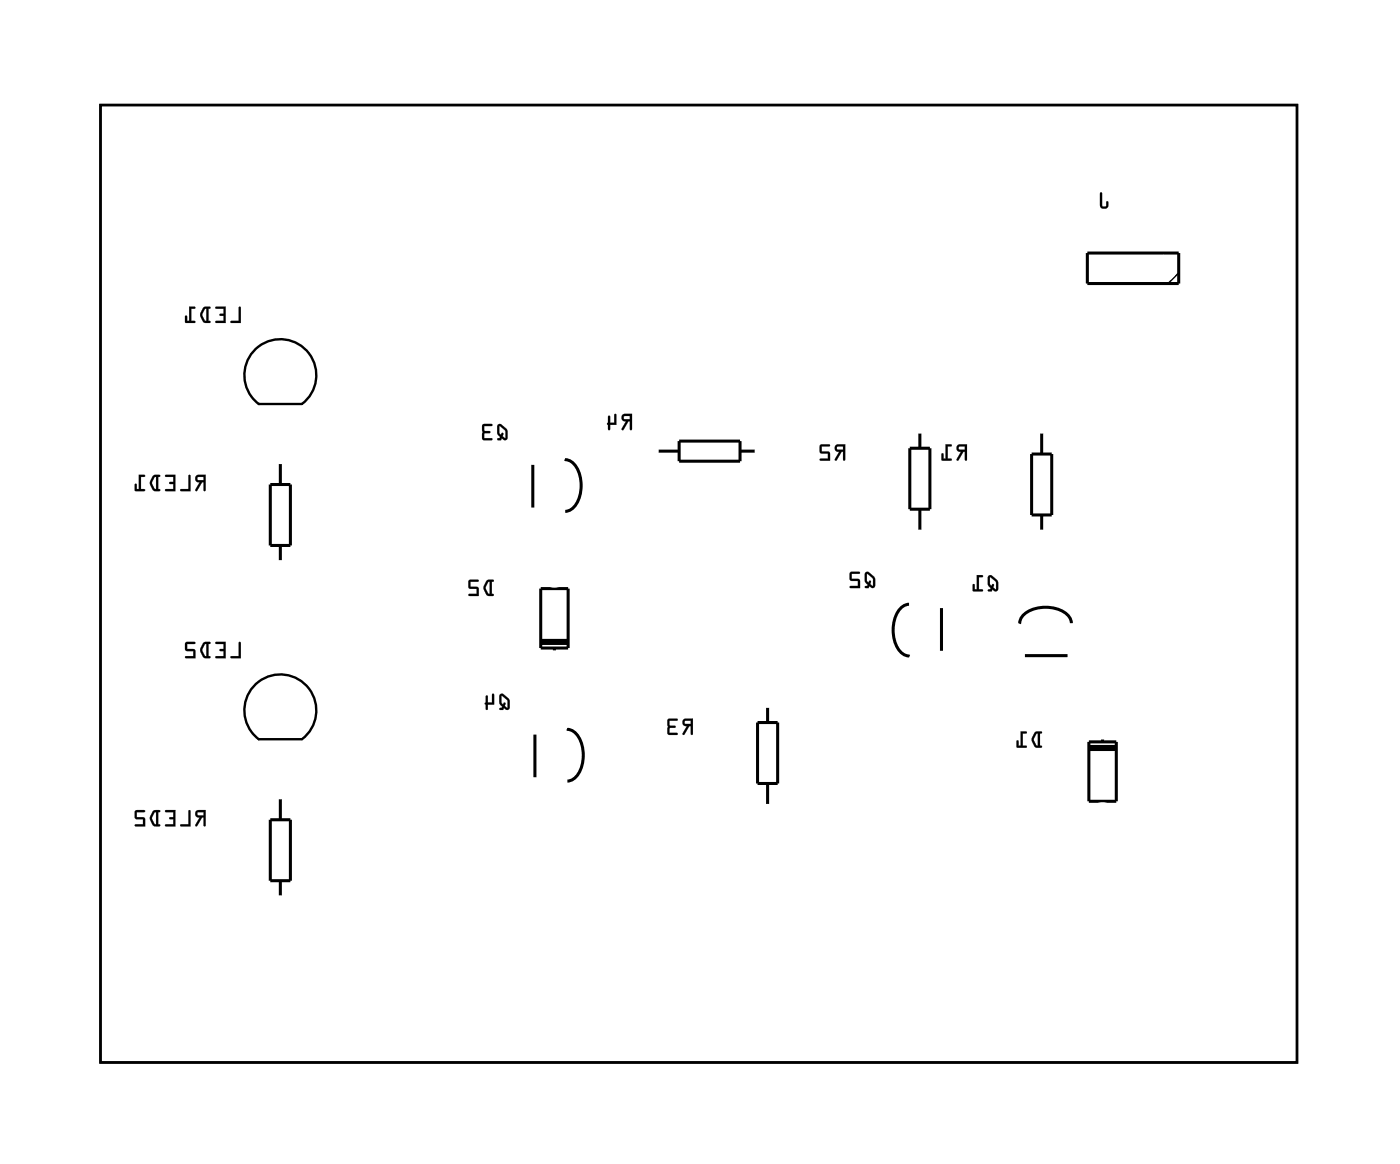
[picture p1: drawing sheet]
<svg xmlns="http://www.w3.org/2000/svg" width="117mm" height="97mm" viewBox="0 0 117 97" stroke-linecap="round" stroke-linejoin="round" font-family="sans-serif">
<path d="M8.4 8.8h99.8v79.8h-99.8zM25.2 33.7a3 3 0 0 0 .4-4.5 3 3 0 0 0-4.4 .1 3 3 0 0 0 .4 4.4h3.6M25.2 61.6a3 3 0 0 0 .4-4.4 3 3 0 0 0-4.4 0 3 3 0 0 0 .4 4.4h3.6" fill="none" stroke="#000" stroke-width=".2"/>
<path d="M8.4 8.8h99.8v79.8h-99.8z" fill="none" stroke="#000" stroke-width=".08"/>
<g fill="none" stroke="#000" stroke-width=".25">
<path d="M23.4 38.6v1.8M44.4 38.7v3.6M47.2 38.3a1.92 1.92 0 0 1 1.3 2.2 2.34 2.34 0 0 1-1 2l-.4 .1M54.8 37.6h1.8M56.6 36.8h5.1v1.6h-5.1zM61.7 37.6h1.4M75.9 37.4h1.7v5h-1.7zM76.7 36v1.4M86 37.8h1.7v5.1h-1.7zM86.9 36v1.8M90.7 21.1h7.6v2.5h-7.6zM22.5 40.4h1.7v5.1h-1.7z"/>
<path d="M23.4 45.5v1.3M45.1 49.1h2.3v4.9h-2.3zM46.2 48.9v.2M46.2 54v.3M64 58.9v1.3M75.8 50.4a1.38 1.38 0 0 0-1.1 1 2.99 2.99 0 0 0 .4 3l.4 .2 .3 .1M76.7 42.4v1.9M78.5 50.7v3.5M85.1 51.9a1.92 1.92 0 0 1 2.1-1.3 2.34 2.34 0 0 1 2.1 1l.1 .3M85.5 54.6h3.5M86.9 42.9v1.4M22.5 68.3h1.7v5.1h-1.7z"/>
<path d="M23.4 66.5v1.8M23.4 73.4v1.3M44.6 61.2v3.6M47.3 60.8a1.92 1.92 0 0 1 1.3 2.2 2.34 2.34 0 0 1-.9 2l-.4 .1M63.2 60.2h1.7v5.1h-1.7zM64 65.3v1.8M90.8 61.8h2.3v5h-2.3zM92 61.5v.3M92 66.8v.2"/>
</g>
<path d="M98.3 22.7l-.9 .9" fill="none" stroke="#000" stroke-width=".13"/>
<path d="M45.1 53.5h2.3M90.8 62.3h2.3" fill="none" stroke="#000" stroke-width=".51"/>
<g fill="#000">
<path d="M91.8 16.1h.1v1.1h.3l.1-.4h.1v.3a.36 .36 0 0 1-.3 .3 .36 .36 0 0 1-.4-.3z"/>
<path d="M91.8 16l-.1 1.1a.37 .37 0 0 0 .4 .3 .37 .37 0 0 0 .4-.3v-.2a.1 .1 0 0 0-.1-.1 .1 .1 0 0 0-.1 .1l-.1 .3h-.2l-.1-1.1zM91.8 16.1h.1v1.1h.3l.2-.4v.3a.35 .35 0 0 1-.3 .3 .35 .35 0 0 1-.3-.3z"/>
<path d="M19.9 25.6v1.1h-.6v.2h.8v-1.3zM18 25.6v.1h.6v.4l-.2 .1h-.1l.1 .1h.2v.4h-.6v.2h.8v-1.3zM17 25.6a.81 .81 0 0 0-.1 1.2l.6 .1 .1-.1-.2-.1v-1h.1l.1-.1h-.5zM17.1 25.7h.1v1h-.1l-.2-.5zM15.8 25.6v1.1h-.2v-.3l-.1-.1-.1 .6h.8v-.2h-.2v-1h.2l.1-.1z"/>
<path d="M19.9 25.6v1.1h-.6a.1 .1 0 0 0-.1 .1 .1 .1 0 0 0 .1 .1h.8v-1.3zM19.9 25.6h.2v1.3h-.8v-.1h.6zM18 25.6v.1h.6v.4h-.2a.1 .1 0 0 0-.1 .1 .1 .1 0 0 0 .1 .1h.2v.4h-.6a.1 .1 0 0 0-.1 .1 .1 .1 0 0 0 .1 .1h.8v-1.4zM18 25.6h.8v1.3h-.8v-.1h.7v-.5h-.3l-.1-.1h.1h.3v-.5h-.7zM16.9 25.6l-.2 .5v.3l.3 .5h.5a.1 .1 0 0 0 .1-.1 .1 .1 0 0 0-.1-.1h-.1v-1h.1a.1 .1 0 0 0 .1-.1 .1 .1 0 0 0-.1-.1zM17 25.7l.1-.1h.4v.1h-.1v1.1h.1v.1h-.5l-.3-.5v-.3zM17.1 25.8l.1-.1v1h-.1l-.2-.5zM17.1 25.7l-.2 .5 .2 .5 .1 .1v-1.1zM15.8 25.5v1.2h-.2v-.3a.1 .1 0 0 0-.1-.1 .1 .1 0 0 0-.1 .1v.5h.8a.1 .1 0 0 0 .1-.1 .1 .1 0 0 0-.1-.1h-.2v-1h.2a.1 .1 0 0 0 .1-.1 .1 .1 0 0 0-.1-.1zM15.8 25.6h.5l-.1 .1h-.3v1.1h.3v.1h-.8l.1-.6 .1 .1v.4h.2z"/>
<path d="M41.5 35.4v.7l.2 .3-.2 .2 .3 .1 .1-.2 .2 .2 .2-.1a.91 .91 0 0 0-.6-1.3zM41.7 35.5l.4 .4 .1 .6-.3-.1 .1-.2a.11 .11 0 0 0-.1-.1 .11 .11 0 0 0-.1 .1l-.2-.1zM40.3 35.4l-.1 1.2 .2 .1h.6v-.2h-.6v-.4h.4l.1-.1-.1-.1h-.4v-.4h.6l.1-.1z"/>
<path d="M41.5 35.4v.7l.2 .3v.1h-.1a.1 .1 0 0 0-.1 .1 .1 .1 0 0 0 .1 .1h.2l.1-.2 .1 .2 .3-.1a.92 .92 0 0 0-.5-1.2l-.1-.1zM41.5 35.4h.3l.4 .3a.97 .97 0 0 1 .1 .9l-.2 .1-.2-.2-.1 .2-.3-.1 .2-.2-.2-.3zM41.7 35.5l.4 .4v.6l-.2-.1 .1-.2a.11 .11 0 0 0-.1-.1 .11 .11 0 0 0-.1 .1l-.1-.1zM41.6 35.5v.5a.14 .14 0 0 0 .1 .2 .14 .14 0 0 0 .2-.1l.1 .1-.1 .2 .3 .1v-.6zM40.3 35.4l-.1 1.2 .2 .1h.6a.1 .1 0 0 0 .1-.1 .1 .1 0 0 0-.1-.1h-.6v-.4h.4a.1 .1 0 0 0 .1-.1 .1 .1 0 0 0-.1-.1h-.4v-.4h.6a.1 .1 0 0 0 .1-.1 .1 .1 0 0 0-.1-.1zM40.3 35.4h.8l-.1 .1h-.6v.4h.4l.1 .1-.1 .1h-.4v.4h.6v.2h-.6l-.2-.1z"/>
<path d="M51.9 34.6a.32 .32 0 0 0 0 .4 .32 .32 0 0 0 .3 .1l-.4 .7h.2l.4-.7h.1v.7h.2v-1.3zM52 34.7h.5v.2h-.4zM50.7 34.7v.5l-.1 .1 .2 .6 .1-.1v-.4h.5v-.8v-.1h-.2v.7h-.3v-.5z"/>
<path d="M51.9 34.6a.32 .32 0 0 0 0 .4 .32 .32 0 0 0 .3 .1l-.4 .6a.11 .11 0 0 0 .1 .2 .1 .1 0 0 0 .1-.1l.4-.7h.1v.7a.1 .1 0 0 0 .1 .1 .1 .1 0 0 0 .1-.1v-1.3h-.6zM51.9 34.6l.8-.1v1.3h-.2v-.7h-.1l-.4 .7h-.1l.3-.7a.31 .31 0 0 1-.3-.1 .31 .31 0 0 1 0-.4zM52.1 34.7h.4v.2h-.4zM52 34.7l.1 .2h.4v-.2zM50.7 34.7v.5a.09 .09 0 0 0-.1 .1 .09 .09 0 0 0 .1 .1v.4a.1 .1 0 0 0 .1 .1 .1 .1 0 0 0 .1-.1v-.4h.5v-.8a.1 .1 0 0 0-.1-.1 .1 .1 0 0 0-.1 .1v.6h-.3v-.5zM50.7 34.7h.2v.5h.3v-.6l.2-.1v.1v.8h-.5v.4h-.1l-.2-.5 .1-.1z"/>
<path d="M69.7 37.1a.32 .32 0 0 0-.1 .4 .32 .32 0 0 0 .4 .2l-.4 .6 .2 .1 .4-.7h.1v.6l.1 .1 .1-1.4zM69.8 37.2h.5v.3h-.4zM68.4 37.1v.6l.1 .1h.6v.4h-.6l-.1 .1 .8 .1v-.7l-.7-.1v-.4h.6l.1-.1z"/>
<path d="M69.7 37.1a.32 .32 0 0 0-.1 .4 .32 .32 0 0 0 .4 .2l-.4 .6a.1 .1 0 0 0 .1 .1 .1 .1 0 0 0 .1 0l.4-.7h.1v.6a.1 .1 0 0 0 .1 .1 .1 .1 0 0 0 .1-.1v-1.3h-.6zM69.7 37.1l.8-.1-.1 1.4-.1-.1v-.7h-.1l-.4 .8-.2-.1 .4-.7a.31 .31 0 0 1-.3-.1 .31 .31 0 0 1 0-.4zM69.8 37.2h.5v.3h-.4zM69.8 37.2l.1 .3h.4v-.3zM68.4 37.1v.7h.7v.4h-.6a.1 .1 0 0 0-.1 .1 .1 .1 0 0 0 .1 .1h.7v-.7l-.7-.1v-.4h.6a.1 .1 0 0 0 .1-.1 .1 .1 0 0 0-.1-.1zM68.4 37.1h.8l-.1 .1h-.6v.4l.7 .1v.7l-.8-.1 .1-.1h.6v-.4h-.6l-.1-.1z"/>
<path d="M79.9 37.1a.32 .32 0 0 0-.1 .4 .32 .32 0 0 0 .3 .2l-.3 .6 .1 .1 .5-.7h.1v.6l.1 .1 .1-1.4zM80 37.2h.5v.3h-.5zM78.9 37v1.2h-.2v-.4h-.1l-.1 .5 .8 .1v-.2h-.3v-1h.3l.1-.1z"/>
<path d="M79.9 37.1a.32 .32 0 0 0-.1 .4 .32 .32 0 0 0 .3 .2l-.3 .6a.1 .1 0 0 0 0 .1 .1 .1 0 0 0 .2 0l.4-.7h.1v.6a.1 .1 0 0 0 .1 .1 .1 .1 0 0 0 .1-.1v-1.3h-.7zM79.9 37.1l.8-.1-.1 1.4-.1-.1v-.7h-.1l-.5 .8-.1-.1 .4-.7a.31 .31 0 0 1-.4-.1 .31 .31 0 0 1 .1-.4zM80 37.2h.5v.3h-.5zM80 37.2v.3h.5v-.3zM78.9 37v1.2h-.2v-.3a.1 .1 0 0 0-.1-.1 .1 .1 0 0 0-.1 .1v.5h.8a.1 .1 0 0 0 .1-.1 .1 .1 0 0 0-.1-.1h-.3v-1h.3a.1 .1 0 0 0 .1-.1 .1 .1 0 0 0-.1-.1zM78.9 37l.5 .1-.1 .1h-.3v1h.3v.2l-.8-.1 .1-.5h.1v.4h.2z"/>
<path d="M16.4 39.7a.32 .32 0 0 0-.1 .3 .32 .32 0 0 0 .3 .2l-.3 .7h.1l.5-.7h.1v.6l.1 .1 .1-1.3zM16.5 39.8h.5v.2h-.5zM15.7 39.6v1.2h-.6v.1h.8v-1.2zM13.8 39.6v.1l.7 .1v.4h-.3l-.1 .1h.1h.3v.5h-.7v.1h.8v-1.3zM12.8 39.7a.81 .81 0 0 0 0 1.1l.5 .1 .1-.1h-.2v-1l.1-.1 .1-.1h-.4zM12.9 39.8h.1v1l-.1-.1-.2-.4zM11.6 39.6v1.2h-.2v-.4l-.1-.1-.1 .6h.9v-.1h-.3v-1l.3-.1v-.1z"/>
<path d="M16.4 39.6a.32 .32 0 0 0-.1 .4 .32 .32 0 0 0 .3 .2l-.3 .6a.1 .1 0 0 0 0 .1 .1 .1 0 0 0 .2 0l.4-.7h.1v.6a.1 .1 0 0 0 .1 .1 .1 .1 0 0 0 .1-.1v-1.2h-.7zM16.4 39.7l.8-.1-.1 1.3-.1-.1v-.6h-.1l-.5 .7h-.1l.4-.7a.31 .31 0 0 1-.4-.2 .31 .31 0 0 1 .1-.3zM16.5 39.8h.5v.2h-.5zM16.5 39.8v.2h.5v-.3zM15.7 39.6v1.2h-.6a.1 .1 0 0 0-.1 0 .1 .1 0 0 0 .1 .1h.8v-1.2zM15.7 39.6l.2 .1v1.2h-.8v-.1h.6zM13.8 39.6v.2h.7v.4h-.3a.1 .1 0 0 0-.1 .1 .1 .1 0 0 0 .1 .1l.3-.1v.5h-.7a.1 .1 0 0 0 0 .1h.8v-1.3zM13.8 39.6h.8v1.3h-.8v-.1h.7v-.5h-.3h-.1l.1-.1h.3v-.5h-.7zM12.8 39.7l-.3 .5v.2l.3 .5h.5a.1 .1 0 0 0 .1-.1 .1 .1 0 0 0-.1 0h-.1v-1h.1a.1 .1 0 0 0 .1-.1 .1 .1 0 0 0-.1-.1zM12.8 39.7l.2-.1h.4l-.1 .1h-.1v1.1h.1v.1h-.5l-.3-.5v-.3zM12.9 39.8h.1v1l-.1-.1-.2-.4zM12.9 39.8l-.2 .5 .2 .4 .1 .1v-1.1zM11.6 39.6v1.2h-.2v-.4a.1 .1 0 0 0-.1-.1 .1 .1 0 0 0-.1 .1l.1 .5h.7a.1 .1 0 0 0 .1-.1 .1 .1 0 0 0-.1 0h-.2v-1h.2a.1 .1 0 0 0 .1-.1 .1 .1 0 0 0-.1-.1zM11.6 39.6h.5l-.1 .1h-.3v1.1h.3v.1h-.8l.1-.6 .1 .1v.4h.2z"/>
<path d="M19.9 53.5v1.2h-.6v.2h.8v-1.3zM18 53.5v.2h.6v.4h-.2l-.1 .1 .1 .1h.2v.4h-.6v.1l.8 .1v-1.4zM17 53.6a.81 .81 0 0 0-.1 1.2l.6 .1 .1-.1-.2-.1v-1l.1-.1h.1l-.5-.1zM17.1 53.7h.1v1l-.1-.1-.2-.4zM15.5 53.5l-.1 .7 .2 .1h.5v.4h-.6l-.1 .1 .9 .1-.1-.8h-.6v-.4h.6l.1-.1z"/>
<path d="M19.9 53.5v1.2h-.6a.1 .1 0 0 0-.1 .1 .1 .1 0 0 0 .1 .1h.8v-1.3zM19.9 53.5l.2 .1v1.3l-.8-.1v-.1h.6zM18 53.5v.2h.6v.4h-.2a.1 .1 0 0 0-.1 .1 .1 .1 0 0 0 .1 .1h.2v.4h-.6a.1 .1 0 0 0-.1 .1 .1 .1 0 0 0 .1 .1h.8v-1.4zM18 53.5h.8v1.4l-.8-.1v-.1h.7v-.4h-.3l-.1-.1 .1-.1h.3v-.4h-.7zM16.9 53.6l-.2 .5v.3l.3 .4 .5 .1a.1 .1 0 0 0 .1-.1 .1 .1 0 0 0-.1-.1h-.1v-1h.1a.1 .1 0 0 0 .1-.1 .1 .1 0 0 0-.1-.1zM17 53.6l.1-.1 .4 .1v.1h-.1v1h.1v.1h-.5l-.3-.4v-.4zM17.1 53.7h.1v1l-.1-.1-.2-.4zM17.1 53.7l-.2 .5 .2 .4 .1 .1v-1zM15.5 53.5v.7l.6 .1v.4h-.6a.1 .1 0 0 0-.1 .1 .1 .1 0 0 0 .1 .1h.8v-.8h-.7v-.4h.6a.1 .1 0 0 0 .1-.1 .1 .1 0 0 0-.1-.1zM15.5 53.6h.8l-.1 .1h-.6v.4h.6l.1 .8-.9-.1 .1-.1h.6v-.4h-.5l-.1-.1z"/>
<path d="M40.6 48.4a.81 .81 0 0 0 0 1.2l.5 .1 .1-.1-.2-.1v-1h.2v-.1l-.4-.1zM40.7 48.5h.1v1l-.1-.1-.2-.4zM39.1 48.4v.6l.1 .1h.6v.4h-.6l-.1 .1 .8 .1v-.7l-.7-.1v-.4h.6l.1-.1z"/>
<path d="M40.6 48.4l-.3 .5 .1 .3 .2 .4 .5 .1a.1 .1 0 0 0 .1-.1 .1 .1 0 0 0-.1-.1h-.1v-1h.1a.1 .1 0 0 0 .1-.1 .1 .1 0 0 0-.1-.1zM40.6 48.4l.2-.1 .4 .1-.1 .1h-.1v1h.2l-.1 .2-.5-.1-.2-.4v-.4zM40.7 48.5h.1v1l-.1-.1-.2-.4zM40.7 48.5l-.2 .5 .2 .5h.2v-1zM39.1 48.4v.6l.7 .1v.4h-.6a.1 .1 0 0 0-.1 .1 .1 .1 0 0 0 .1 .1h.7v-.7l-.7-.1v-.4h.6a.1 .1 0 0 0 .1-.1 .1 .1 0 0 0-.1-.1zM39.1 48.4h.8l-.1 .1h-.6v.4l.7 .1v.7l-.8-.1 .1-.1h.6v-.4h-.6l-.1-.1z"/>
<path d="M41.7 57.9v.7l.2 .3-.2 .2 .3 .1v-.2l.3 .2 .2-.2a.91 .91 0 0 0-.6-1.2zM41.8 58l.5 .4v.6l-.2-.2 .1-.1a.11 .11 0 0 0-.2-.1 .11 .11 0 0 0 0 .1l-.2-.2zM40.5 58v.6h-.1l.2 .6 .1-.1v-.4h.5v-.8v-.1l-.2 .1v.7h-.3v-.6z"/>
<path d="M41.7 57.9l-.1 .7 .3 .3-.1 .1h-.1a.1 .1 0 0 0-.1 .1 .1 .1 0 0 0 .1 .1h.3v-.2l.2 .2 .3-.1a.92 .92 0 0 0-.5-1.2l-.1-.1zM41.7 57.9l.2-.1 .5 .4a.97 .97 0 0 1 .1 .8l-.2 .2-.3-.2v.2l-.3-.1 .2-.2-.2-.3zM41.8 58l.5 .4v.6l-.2-.2 .1-.1a.11 .11 0 0 0-.2-.1 .11 .11 0 0 0 0 .1l-.2-.2zM41.8 58v.5a.14 .14 0 0 0 .1 .2 .14 .14 0 0 0 .2-.1h.1l-.1 .2 .2 .2v-.6zM40.5 58v.5a.09 .09 0 0 0-.1 .1 .09 .09 0 0 0 .1 .1v.4a.1 .1 0 0 0 .1 .1 .1 .1 0 0 0 .1-.1v-.4h.5v-.8a.1 .1 0 0 0-.1-.1 .1 .1 0 0 0-.1 .1v.7h-.3v-.6zM40.5 58h.2v.6h.3v-.7l.2-.1v.1v.8h-.5v.4l-.1 .1-.2-.6h.1z"/>
<path d="M72.2 47.7l-.1 .7 .3 .3-.3 .3h.3l.1-.2 .3 .2 .2-.1a.91 .91 0 0 0-.7-1.2zM72.3 47.8l.5 .4v.6l-.2-.1v-.2a.11 .11 0 0 0-.1-.1 .11 .11 0 0 0-.1 .2l-.1-.2zM70.9 47.7v.6l.1 .1h.6v.4h-.6l-.1 .2h.8v-.7l-.7-.1v-.4h.6l.1-.1z"/>
<path d="M72.2 47.7l-.1 .7 .3 .3-.1 .1h-.1a.1 .1 0 0 0-.1 .1 .1 .1 0 0 0 .1 .1h.3v-.2l.2 .2h.2a.92 .92 0 0 0-.4-1.3l-.2-.1zM72.2 47.7h.2l.5 .3a.97 .97 0 0 1 .1 .9l-.2 .1-.3-.2-.1 .2h-.3l.3-.3-.3-.3zM72.3 47.8l.5 .4v.6l-.2-.1 .1-.2a.11 .11 0 0 0-.2-.1 .11 .11 0 0 0-.1 .2l-.1-.2zM72.3 47.8v.6a.14 .14 0 0 0 .1 .2 .14 .14 0 0 0 .1-.2l.1 .1v.2l.2 .1v-.6zM70.9 47.7v.7h.7v.4h-.6a.1 .1 0 0 0-.1 .1 .1 .1 0 0 0 .1 .1h.7v-.7l-.7-.1v-.4h.6a.1 .1 0 0 0 .1-.1 .1 .1 0 0 0-.1-.1zM70.9 47.7h.8l-.1 .1h-.6v.5h.7v.7h-.8l.1-.2h.6v-.4h-.6l-.1-.1z"/>
<path d="M82.5 48l-.1 .7 .2 .3-.2 .2 .3 .1 .1-.2 .2 .2 .2-.1a.91 .91 0 0 0-.6-1.3zM82.6 48.1l.5 .4v.6l-.3-.1 .1-.2a.11 .11 0 0 0-.1-.1 .11 .11 0 0 0-.1 .1l-.1-.1zM81.5 47.9v1.2h-.2v-.4h-.1l-.1 .5 .8 .1v-.2h-.3v-1h.3l.1-.1z"/>
<path d="M82.4 48v.7l.2 .3v.1h-.1a.1 .1 0 0 0-.1 .1 .1 .1 0 0 0 .1 .1h.2l.1-.2 .2 .2 .2-.1a.92 .92 0 0 0-.5-1.2l-.1-.1zM82.5 48h.2l.4 .3a.97 .97 0 0 1 .1 .9l-.2 .1-.2-.2-.1 .2-.3-.1 .2-.2-.2-.3zM82.6 48.1l.5 .4-.1 .6-.2-.1 .1-.2a.11 .11 0 0 0-.1-.1 .11 .11 0 0 0-.1 .1l-.1-.1zM82.6 48.1v.5a.14 .14 0 0 0 0 .2 .14 .14 0 0 0 .2-.1l.1 .1-.1 .2 .3 .1v-.6zM81.5 47.9v1.2h-.2v-.3a.1 .1 0 0 0-.1-.1 .1 .1 0 0 0-.1 .1v.5h.8a.1 .1 0 0 0 .1-.1 .1 .1 0 0 0-.1-.1h-.3v-1h.3a.1 .1 0 0 0 .1-.1 .1 .1 0 0 0-.1-.1zM81.5 47.9l.5 .1-.1 .1h-.3v1h.3v.2l-.8-.1 .1-.5h.1v.4h.2z"/>
<path d="M16.4 67.6a.32 .32 0 0 0-.1 .4 .32 .32 0 0 0 .3 .1l-.3 .7 .1 .1 .5-.8h.1v.7l.1 .1 .1-1.4zM16.5 67.7h.5v.3h-.5zM15.7 67.5v1.2h-.6v.2h.8v-1.3zM13.8 67.5v.2h.7v.4h-.3l-.1 .1 .1 .1h.3v.4h-.7v.1l.8 .1v-1.4zM12.8 67.6a.81 .81 0 0 0 0 1.2l.5 .1 .1-.1-.2-.1v-1h.1l.1-.1-.4-.1zM12.9 67.7h.1v1h-.1l-.2-.5zM11.3 67.6l-.1 .6 .2 .1h.5v.4h-.6l-.1 .1 .9 .1v-.7l-.7-.1v-.4h.6l.1-.1z"/>
<path d="M16.4 67.6a.32 .32 0 0 0-.1 .4 .32 .32 0 0 0 .3 .1l-.3 .6a.1 .1 0 0 0 0 .2 .11 .11 0 0 0 .2-.1l.4-.7h.1v.7a.1 .1 0 0 0 .1 .1 .1 .1 0 0 0 .1-.1v-1.3h-.7zM16.4 67.6l.8-.1-.1 1.4-.1-.1v-.7h-.1l-.5 .7h-.1l.4-.7a.31 .31 0 0 1-.4-.1 .31 .31 0 0 1 .1-.4zM16.5 67.7h.5v.3l-.5-.1zM16.5 67.7v.3h.5v-.3zM15.7 67.5v1.2h-.6a.1 .1 0 0 0-.1 .1 .1 .1 0 0 0 .1 .1h.8v-1.3zM15.7 67.5l.2 .1v1.3h-.8v-.2h.6zM13.8 67.5v.2h.7v.4h-.3a.1 .1 0 0 0-.1 .1 .1 .1 0 0 0 .1 .1h.3v.4h-.7a.1 .1 0 0 0 0 .1 .1 .1 0 0 0 0 .1h.8v-1.4zM13.8 67.5h.8v1.4l-.8-.1v-.1h.7v-.4h-.3l-.1-.1 .1-.1h.3v-.4h-.7zM12.8 67.6l-.3 .5v.3l.3 .4 .5 .1a.1 .1 0 0 0 .1-.1 .1 .1 0 0 0-.1-.1h-.1v-1h.1a.1 .1 0 0 0 .1-.1 .1 .1 0 0 0-.1-.1zM12.8 67.6l.2-.1 .4 .1-.1 .1h-.1v1h.1v.2l-.5-.1-.3-.4v-.4zM12.9 67.7h.1v1l-.1-.1-.2-.4zM12.9 67.7l-.2 .5 .2 .5h.1v-1zM11.3 67.6v.6l.6 .1v.4h-.6a.1 .1 0 0 0-.1 .1 .1 .1 0 0 0 .1 .1h.8v-.7l-.7-.1v-.4h.6a.1 .1 0 0 0 .1-.1 .1 .1 0 0 0-.1-.1zM11.3 67.6h.8l-.1 .1h-.6v.4l.6 .1 .1 .7-.9-.1 .1-.1h.6v-.4h-.5l-.1-.1z"/>
<path d="M57 60a.32 .32 0 0 0-.1 .4 .32 .32 0 0 0 .4 .1l-.4 .7h.2l.4-.7h.1v.7h.1l.1-1.3zM57.1 60.1h.5v.2h-.4zM55.7 59.9v1.2l.1 .2 .7-.1v-.1h-.7l.1-.4h.4l.1-.1-.1-.1h-.4l-.1-.4h.6l.1-.2z"/>
<path d="M57 60a.32 .32 0 0 0-.1 .4 .32 .32 0 0 0 .4 .1l-.4 .6a.11 .11 0 0 0 .1 .2 .1 .1 0 0 0 .1-.1l.4-.7h.1v.7a.1 .1 0 0 0 .1 .1 .1 .1 0 0 0 .1-.1v-1.3h-.6zM57 60l.8-.1-.1 1.3h-.1v-.7h-.1l-.4 .7h-.2l.4-.7a.31 .31 0 0 1-.3-.1 .31 .31 0 0 1 0-.4zM57.1 60.1h.5v.2h-.4zM57.1 60.1l.1 .2h.4v-.2zM55.7 59.9v1.3l.1 .1h.6a.1 .1 0 0 0 .1-.1 .1 .1 0 0 0-.1-.1h-.6l.1-.4h.4a.1 .1 0 0 0 .1-.1 .1 .1 0 0 0-.1-.1h-.4l-.1-.4h.6a.1 .1 0 0 0 .1-.1 .1 .1 0 0 0-.1-.1zM55.7 60h.8l-.1 .1h-.6l.1 .4h.4v.1l-.4 .1-.1 .4h.7v.1h-.7l-.1-.1z"/>
<path d="M86.3 61.1a.81 .81 0 0 0 0 1.1l.5 .1 .1-.1-.2-.1v-1h.2v-.1h-.4zM86.5 61.1h.1v1h-.2l-.2-.5zM85.1 61v1.1h-.1v-.3l-.2-.1v.6h.8v-.1l-.3-.1v-1h.3v-.1z"/>
<path d="M86.3 61l-.3 .6 .1 .2 .3 .5h.4a.1 .1 0 0 0 .1-.1 .1 .1 0 0 0-.1-.1h-.1v-1h.1a.1 .1 0 0 0 .1-.1 .1 .1 0 0 0-.1 0zM86.3 61.1l.2-.1h.4v.1h-.2v1.1h.2v.1h-.5l-.3-.5v-.3zM86.5 61.2l.1-.1v1h-.2l-.2-.5zM86.5 61.1l-.3 .5 .2 .5 .2 .1v-1.1zM85.1 61v1.1h-.1v-.3a.1 .1 0 0 0-.1-.1 .1 .1 0 0 0-.1 .1v.5h.8a.1 .1 0 0 0 .1-.1 .1 .1 0 0 0-.1-.1h-.3v-1h.3a.1 .1 0 0 0 .1-.1 .1 .1 0 0 0-.1 0zM85.1 61h.5v.1h-.3v1.1h.3v.1h-.8v-.6l.1 .1v.4h.2z"/>
</g>
<circle cx="97" cy="22.4" r=".74" fill="#fff"/>
<circle cx="97" cy="22.4" r=".74" fill="none" stroke="#fff" stroke-width=".76" stroke-linecap="butt"/>
<circle cx="94.5" cy="22.4" r=".74" fill="#fff"/>
<circle cx="94.5" cy="22.4" r=".74" fill="none" stroke="#fff" stroke-width=".76" stroke-linecap="butt"/>
<circle cx="92" cy="22.4" r=".74" fill="#fff"/>
<circle cx="92" cy="22.4" r=".74" fill="none" stroke="#fff" stroke-width=".76" stroke-linecap="butt"/>
<circle cx="23.4" cy="37.6" r=".7" fill="#fff"/>
<circle cx="23.4" cy="37.6" r=".7" fill="none" stroke="#fff" stroke-width=".76" stroke-linecap="butt"/>
<circle cx="23.4" cy="47.8" r=".7" fill="#fff"/>
<circle cx="23.4" cy="47.8" r=".7" fill="none" stroke="#fff" stroke-width=".76" stroke-linecap="butt"/>
<circle cx="64" cy="68.1" r=".7" fill="#fff"/>
<circle cx="64" cy="68.1" r=".7" fill="none" stroke="#fff" stroke-width=".76" stroke-linecap="butt"/>
<circle cx="64" cy="57.9" r=".7" fill="#fff"/>
<circle cx="64" cy="57.9" r=".7" fill="none" stroke="#fff" stroke-width=".76" stroke-linecap="butt"/>
<circle cx="53.9" cy="37.6" r=".7" fill="#fff"/>
<circle cx="53.9" cy="37.6" r=".7" fill="none" stroke="#fff" stroke-width=".76" stroke-linecap="butt"/>
<circle cx="64" cy="37.6" r=".7" fill="#fff"/>
<circle cx="64" cy="37.6" r=".7" fill="none" stroke="#fff" stroke-width=".76" stroke-linecap="butt"/>
<circle cx="76.7" cy="45.2" r=".7" fill="#fff"/>
<circle cx="76.7" cy="45.2" r=".7" fill="none" stroke="#fff" stroke-width=".76" stroke-linecap="butt"/>
<circle cx="76.7" cy="35.1" r=".7" fill="#fff"/>
<circle cx="76.7" cy="35.1" r=".7" fill="none" stroke="#fff" stroke-width=".76" stroke-linecap="butt"/>
<circle cx="86.9" cy="35.1" r=".7" fill="#fff"/>
<circle cx="86.9" cy="35.1" r=".7" fill="none" stroke="#fff" stroke-width=".76" stroke-linecap="butt"/>
<circle cx="86.9" cy="45.2" r=".7" fill="#fff"/>
<circle cx="86.9" cy="45.2" r=".7" fill="none" stroke="#fff" stroke-width=".76" stroke-linecap="butt"/>
<circle cx="23.4" cy="65.5" r=".7" fill="#fff"/>
<circle cx="23.4" cy="65.5" r=".7" fill="none" stroke="#fff" stroke-width=".76" stroke-linecap="butt"/>
<circle cx="23.4" cy="75.7" r=".7" fill="#fff"/>
<circle cx="23.4" cy="75.7" r=".7" fill="none" stroke="#fff" stroke-width=".76" stroke-linecap="butt"/>
<circle cx="23.4" cy="30" r=".6" fill="#fff"/>
<circle cx="23.4" cy="30" r=".6" fill="none" stroke="#fff" stroke-width=".65" stroke-linecap="butt"/>
<path d="M22.8 29.4h1.2v1.2h-1.2z" fill="#fff"/>
<path d="M22.8 29.4h1.2v1.2h-1.2z" fill="none" stroke="#fff" stroke-width=".65" stroke-linecap="butt"/>
<circle cx="23.4" cy="32.5" r=".6" fill="#fff"/>
<circle cx="23.4" cy="32.5" r=".6" fill="none" stroke="#fff" stroke-width=".65" stroke-linecap="butt"/>
<circle cx="23.4" cy="58" r=".6" fill="#fff"/>
<circle cx="23.4" cy="58" r=".6" fill="none" stroke="#fff" stroke-width=".65" stroke-linecap="butt"/>
<path d="M22.8 57.4h1.2v1.2h-1.2z" fill="#fff"/>
<path d="M22.8 57.4h1.2v1.2h-1.2z" fill="none" stroke="#fff" stroke-width=".65" stroke-linecap="butt"/>
<circle cx="23.4" cy="60.5" r=".6" fill="#fff"/>
<circle cx="23.4" cy="60.5" r=".6" fill="none" stroke="#fff" stroke-width=".65" stroke-linecap="butt"/>
<path d="M89.1 52.3h1.4v1.4h-1.4z" fill="#fff"/>
<path d="M89.1 52.3h1.4v1.4h-1.4z" fill="none" stroke="#fff" stroke-width=".76" stroke-linecap="butt"/>
<circle cx="84.7" cy="53" r=".7" fill="#fff"/>
<circle cx="84.7" cy="53" r=".7" fill="none" stroke="#fff" stroke-width=".76" stroke-linecap="butt"/>
<circle cx="87.3" cy="53" r=".7" fill="#fff"/>
<circle cx="87.3" cy="53" r=".7" fill="none" stroke="#fff" stroke-width=".76" stroke-linecap="butt"/>
<circle cx="89.8" cy="53" r=".7" fill="#fff"/>
<circle cx="89.8" cy="53" r=".7" fill="none" stroke="#fff" stroke-width=".76" stroke-linecap="butt"/>
<path d="M76.2 49.2h1.4v1.4h-1.4z" fill="#fff"/>
<path d="M76.2 49.2h1.4v1.4h-1.4z" fill="none" stroke="#fff" stroke-width=".76" stroke-linecap="butt"/>
<circle cx="76.9" cy="55" r=".7" fill="#fff"/>
<circle cx="76.9" cy="55" r=".7" fill="none" stroke="#fff" stroke-width=".76" stroke-linecap="butt"/>
<circle cx="76.9" cy="52.5" r=".7" fill="#fff"/>
<circle cx="76.9" cy="52.5" r=".7" fill="none" stroke="#fff" stroke-width=".76" stroke-linecap="butt"/>
<circle cx="76.9" cy="49.9" r=".7" fill="#fff"/>
<circle cx="76.9" cy="49.9" r=".7" fill="none" stroke="#fff" stroke-width=".76" stroke-linecap="butt"/>
<path d="M45.5 64.8h1.4v1.4h-1.4z" fill="#fff"/>
<path d="M45.5 64.8h1.4v1.4h-1.4z" fill="none" stroke="#fff" stroke-width=".76" stroke-linecap="butt"/>
<circle cx="46.2" cy="60.5" r=".7" fill="#fff"/>
<circle cx="46.2" cy="60.5" r=".7" fill="none" stroke="#fff" stroke-width=".76" stroke-linecap="butt"/>
<circle cx="46.2" cy="63" r=".7" fill="#fff"/>
<circle cx="46.2" cy="63" r=".7" fill="none" stroke="#fff" stroke-width=".76" stroke-linecap="butt"/>
<circle cx="46.2" cy="65.5" r=".7" fill="#fff"/>
<circle cx="46.2" cy="65.5" r=".7" fill="none" stroke="#fff" stroke-width=".76" stroke-linecap="butt"/>
<path d="M45.4 42.4h1.4v1.4h-1.4z" fill="#fff"/>
<path d="M45.4 42.4h1.4v1.4h-1.4z" fill="none" stroke="#fff" stroke-width=".76" stroke-linecap="butt"/>
<circle cx="46.1" cy="38" r=".7" fill="#fff"/>
<circle cx="46.1" cy="38" r=".7" fill="none" stroke="#fff" stroke-width=".76" stroke-linecap="butt"/>
<circle cx="46.1" cy="40.5" r=".7" fill="#fff"/>
<circle cx="46.1" cy="40.5" r=".7" fill="none" stroke="#fff" stroke-width=".76" stroke-linecap="butt"/>
<circle cx="46.1" cy="43.1" r=".7" fill="#fff"/>
<circle cx="46.1" cy="43.1" r=".7" fill="none" stroke="#fff" stroke-width=".76" stroke-linecap="butt"/>
<path d="M45.5 54.6h1.5v1.6h-1.5z" fill="#fff"/>
<path d="M45.5 54.6h1.5v1.6h-1.5z" fill="none" stroke="#fff" stroke-width=".76" stroke-linecap="butt"/>
<circle cx="46.2" cy="55.4" r=".79" fill="#fff"/>
<circle cx="46.2" cy="55.4" r=".79" fill="none" stroke="#fff" stroke-width=".76" stroke-linecap="butt"/>
<circle cx="46.2" cy="47.8" r=".79" fill="#fff"/>
<circle cx="46.2" cy="47.8" r=".79" fill="none" stroke="#fff" stroke-width=".76" stroke-linecap="butt"/>
<path d="M91.2 59.6h1.6v1.6h-1.6z" fill="#fff"/>
<path d="M91.2 59.6h1.6v1.6h-1.6z" fill="none" stroke="#fff" stroke-width=".76" stroke-linecap="butt"/>
<circle cx="92" cy="60.5" r=".79" fill="#fff"/>
<circle cx="92" cy="60.5" r=".79" fill="none" stroke="#fff" stroke-width=".76" stroke-linecap="butt"/>
<circle cx="92" cy="68" r=".79" fill="#fff"/>
<circle cx="92" cy="68" r=".79" fill="none" stroke="#fff" stroke-width=".76" stroke-linecap="butt"/>
</svg>
